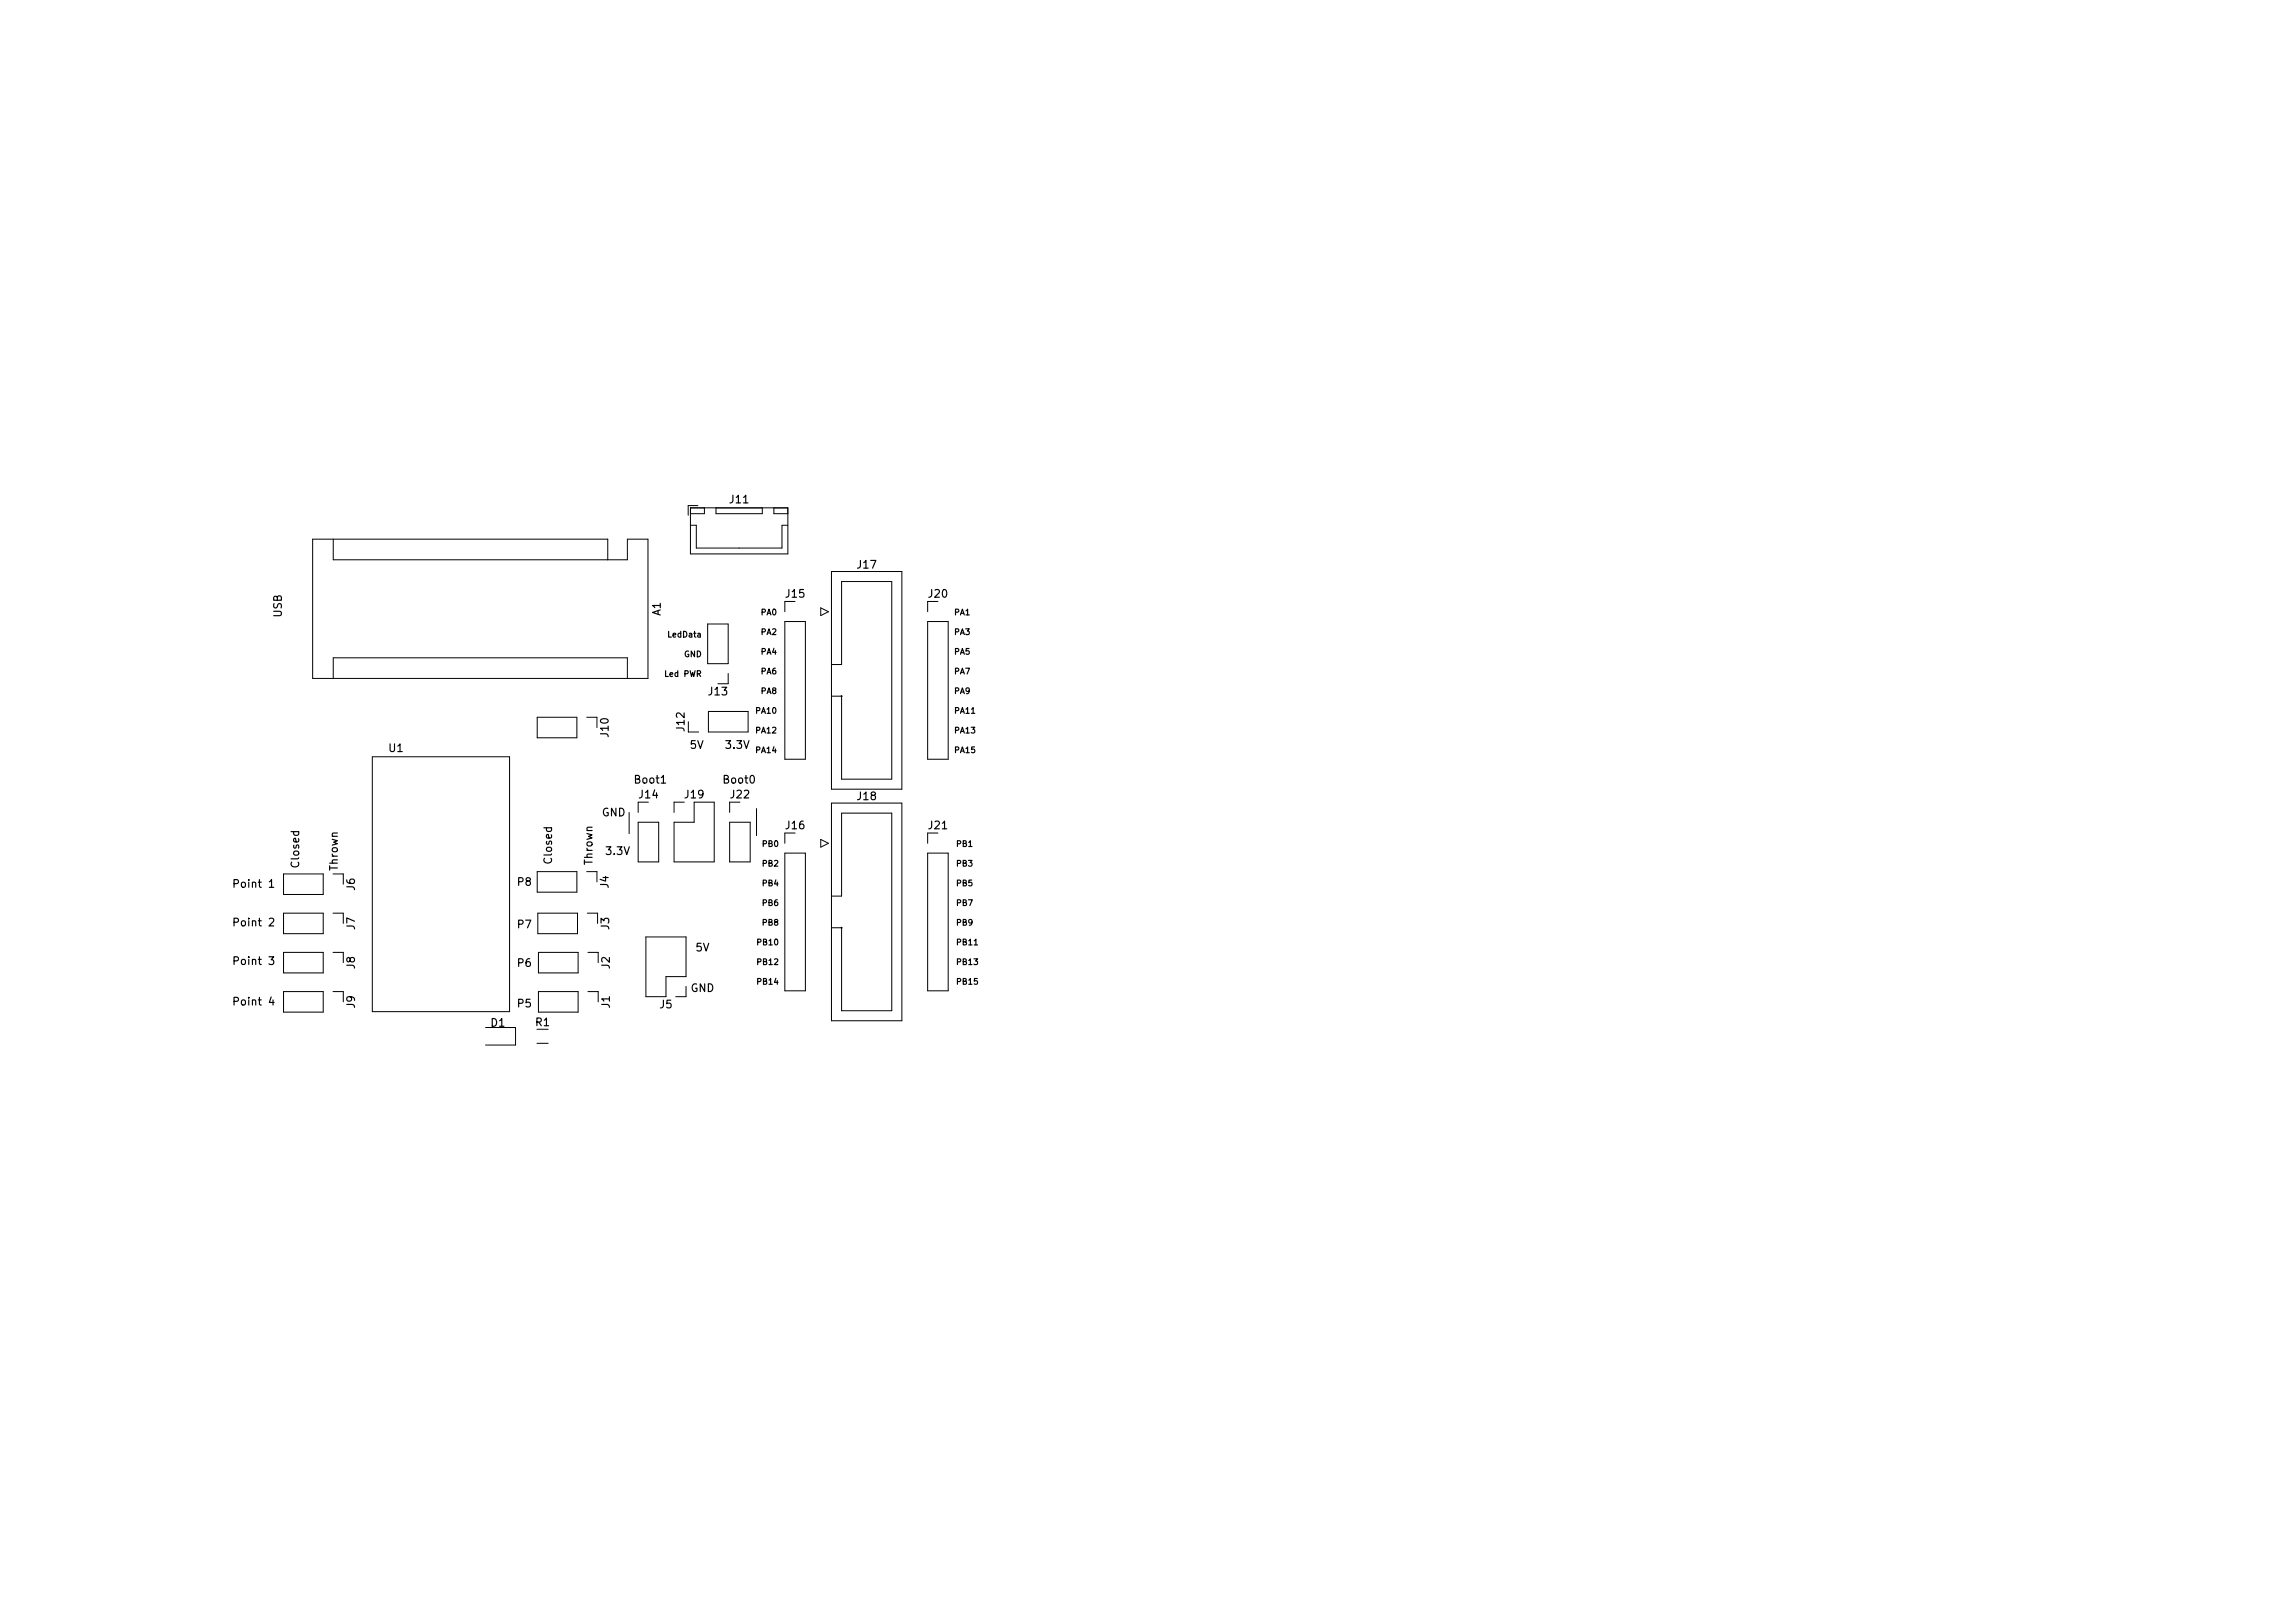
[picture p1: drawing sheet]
<svg xmlns="http://www.w3.org/2000/svg" width="297mm" height="210mm" viewBox="0 0 297 210" stroke-linecap="round" stroke-linejoin="round" font-family="sans-serif">
<defs><g id="words">
<g font-size="1.4">
<text x="94.6" y="65.2">J11</text>
<text x="101.8" y="77.4">J15</text>
<text x="111.1" y="73.6">J17</text>
<text x="120.3" y="77.4">J20</text>
<text x="36.5" y="80" transform="rotate(-90 36.5 80)">USB</text>
<text x="85.6" y="79.8" transform="rotate(-90 85.6 79.8)">A1</text>
<text x="78.8" y="95.4" transform="rotate(-90 78.8 95.4)">J10</text>
<text x="88.7" y="94.7" transform="rotate(-90 88.7 94.7)">J12</text>
<text x="91.8" y="90.1">J13</text>
<text x="50.4" y="97.4">U1</text>
<text x="82.3" y="101.5">Boot1</text>
<text x="89.4" y="97">5V</text>
<text x="93.8" y="101.5">Boot0</text>
<text x="94.1" y="97">3.3V</text>
<text x="78" y="105.7">GND</text>
<text x="82.8" y="103.4">J14</text>
<text x="88.8" y="103.4">J19</text>
<text x="94.7" y="103.4">J22</text>
<text x="101.8" y="107.4">J16</text>
<text x="111.1" y="103.6">J18</text>
<text x="120.3" y="107.4">J21</text>
<text x="38.7" y="112.3" transform="rotate(-90 38.7 112.3)">Closed</text>
<text x="43.7" y="112.8" transform="rotate(-90 43.7 112.8)">Thrown</text>
<text x="71.5" y="111.8" transform="rotate(-90 71.5 111.8)">Closed</text>
<text x="76.7" y="112" transform="rotate(-90 76.7 112)">Thrown</text>
<text x="78.6" y="110.7">3.3V</text>
<text x="31.1" y="120">Point 2</text>
<text x="31.1" y="115">Point 1</text>
<text x="46" y="115.3" transform="rotate(-90 46 115.3)">J6</text>
<text x="67.3" y="114.7">P8</text>
<text x="78.8" y="115" transform="rotate(-90 78.8 115)">J4</text>
<text x="31.1" y="125">Point 3</text>
<text x="46" y="125.5" transform="rotate(-90 46 125.5)">J8</text>
<text x="46" y="120.4" transform="rotate(-90 46 120.4)">J7</text>
<text x="67.3" y="125.2">P6</text>
<text x="67.3" y="120.2">P7</text>
<text x="78.9" y="120.4" transform="rotate(-90 78.9 120.4)">J3</text>
<text x="79" y="125.5" transform="rotate(-90 79 125.5)">J2</text>
<text x="90.1" y="123.2">5V</text>
<text x="31.1" y="130.2">Point 4</text>
<text x="46" y="130.6" transform="rotate(-90 46 130.6)">J9</text>
<text x="67.3" y="130.5">P5</text>
<text x="79" y="130.6" transform="rotate(-90 79 130.6)">J1</text>
<text x="85.5" y="130.6">J5</text>
<text x="89.5" y="128.5">GND</text>
<text x="63.6" y="133">D1</text>
<text x="69.4" y="132.9">R1</text>
</g>
<g font-size="1">
<text x="86.9" y="82.6">LedData</text>
<text x="98.7" y="79.7">PA0</text>
<text x="98.7" y="82.2">PA2</text>
<text x="123.5" y="79.7">PA1</text>
<text x="123.5" y="82.2">PA3</text>
<text x="86.4" y="87.7">Led PWR</text>
<text x="88.7" y="85.1">GND</text>
<text x="98.7" y="84.8">PA4</text>
<text x="98.7" y="87.3">PA6</text>
<text x="98.7" y="89.9">PA8</text>
<text x="123.5" y="84.8">PA5</text>
<text x="123.5" y="87.3">PA7</text>
<text x="123.5" y="89.9">PA9</text>
<text x="98.1" y="92.4">PA10</text>
<text x="98.1" y="95">PA12</text>
<text x="123.5" y="92.4">PA11</text>
<text x="123.5" y="95">PA13</text>
<text x="98.1" y="97.5">PA14</text>
<text x="123.5" y="97.5">PA15</text>
<text x="99" y="109.7">PB0</text>
<text x="99" y="112.2">PB2</text>
<text x="123.8" y="109.7">PB1</text>
<text x="123.8" y="112.2">PB3</text>
<text x="99" y="114.8">PB4</text>
<text x="99" y="117.3">PB6</text>
<text x="99" y="119.9">PB8</text>
<text x="123.8" y="114.8">PB5</text>
<text x="123.8" y="117.3">PB7</text>
<text x="123.8" y="119.9">PB9</text>
<text x="98.4" y="122.4">PB10</text>
<text x="98.4" y="125">PB12</text>
<text x="123.8" y="122.4">PB11</text>
<text x="123.8" y="125">PB13</text>
<text x="98.4" y="127.5">PB14</text>
<text x="123.8" y="127.5">PB15</text>
</g>
</g></defs>
<path d="M30.3 119.5l.5-.1 .1-.1-.1-.3h-.1h-.4v1M30.3 114.5l.5-.1 .1-.1-.1-.3h-.1h-.4v1M30.3 129.7h.5l.1-.2-.1-.2-.1-.1h-.4v1M30.3 124.5l.5-.1 .1-.1-.1-.3h-.1h-.4v1M126.2 122.4h.4" fill="none" stroke="#000" stroke-width=".15"/>
<g fill="none" stroke="#000" stroke-width=".13">
<path d="M43.2 69.8v2.7h38.1v-2.7h2.6v18.1h-43.4v-18.1h38.2v2.7M89.4 65.8h12.7v6h-12.7zM89.4 68h.8v3h11.1v-3h.8M89.4 65.8h1.9v.7h-1.9M90.4 65.5h-1.3v1.2M92.7 65.8h6.1v.7h-6.1zM101.7 77.9v1.3M102.1 65.8h-1.9v.7h1.9M106.3 78.7l1 .5-1 .5zM107.7 74h9.1v28.2h-9.1zM120.2 77.9v1.3M43.2 87.9v-2.7h38.1v2.7"/>
<path d="M48.2 98h17.8v33.1h-17.8zM69.6 92.9h5.1v2.7h-5.1zM76 92.9h1.3v1.3M89.2 94.8h1.3M91.7 80.8h2.6v5.2h-2.6zM91.8 92.2h5.1v2.6h-5.1zM94.3 87.2v1.4h-1.3M101.7 80.5h2.6v17.9h-2.6zM107.7 86.1h1.3v-10.8h6.5v25.6h-6.5v-10.7h-1.3M120.2 80.5h2.6v17.9h-2.6zM36.7 113.2h5.2v2.7h-5.2zM36.7 118.3h5.2v2.7h-5.2z"/>
<path d="M43.1 113.2h1.4v1.3M43.1 118.3h1.4v1.3M69.6 112.9h5.1v2.7h-5.1zM69.7 118.3h5.1v2.7h-5.1zM76 112.9h1.3v1.3M76.1 118.3h1.3v1.3M81.5 105.2v2.8M82.7 106.5h2.6v5.2h-2.6zM82.7 103.9v1.3M87.3 106.5h2.6v-2.6h2.6v7.8h-5.2zM88.7 103.9h-1.4v1.3M94.5 106.5h2.7v5.2h-2.7z"/>
<path d="M94.5 103.9v1.3M98 104.7v3.5M101.7 110.5h2.6v17.9h-2.6zM101.7 107.9v1.3M106.3 108.7l1 .5-1 .5zM107.7 116.1h1.3v-10.8h6.5v25.6h-6.5v-10.7h-1.3M107.7 104h9.1v28.2h-9.1zM120.2 110.5h2.6v17.9h-2.6zM120.2 107.9v1.3M36.7 128.5h5.2v2.6h-5.2zM36.7 123.4h5.2v2.6h-5.2zM43.1 123.4h1.4v1.3"/>
<path d="M43.1 128.5h1.4v1.3M62.9 133.1h3.9v2.3h-3.9M69.6 135.2h1.4M69.7 128.5h5.2v2.6h-5.2zM69.7 123.4h5.2v2.6h-5.2zM76.2 128.5h1.3v1.3M76.2 123.4h1.3v1.3M83.7 121.4h5.2v5.1h-2.6v2.6h-2.6zM88.9 127.8v1.3h-1.4"/>
</g>
<g fill="#000" stroke="#000" stroke-width=".13">
<circle cx="109" cy="90.2" r=".06"/>
<circle cx="109" cy="120.2" r=".06"/>
</g>
<use href="#words"/>
</svg>
